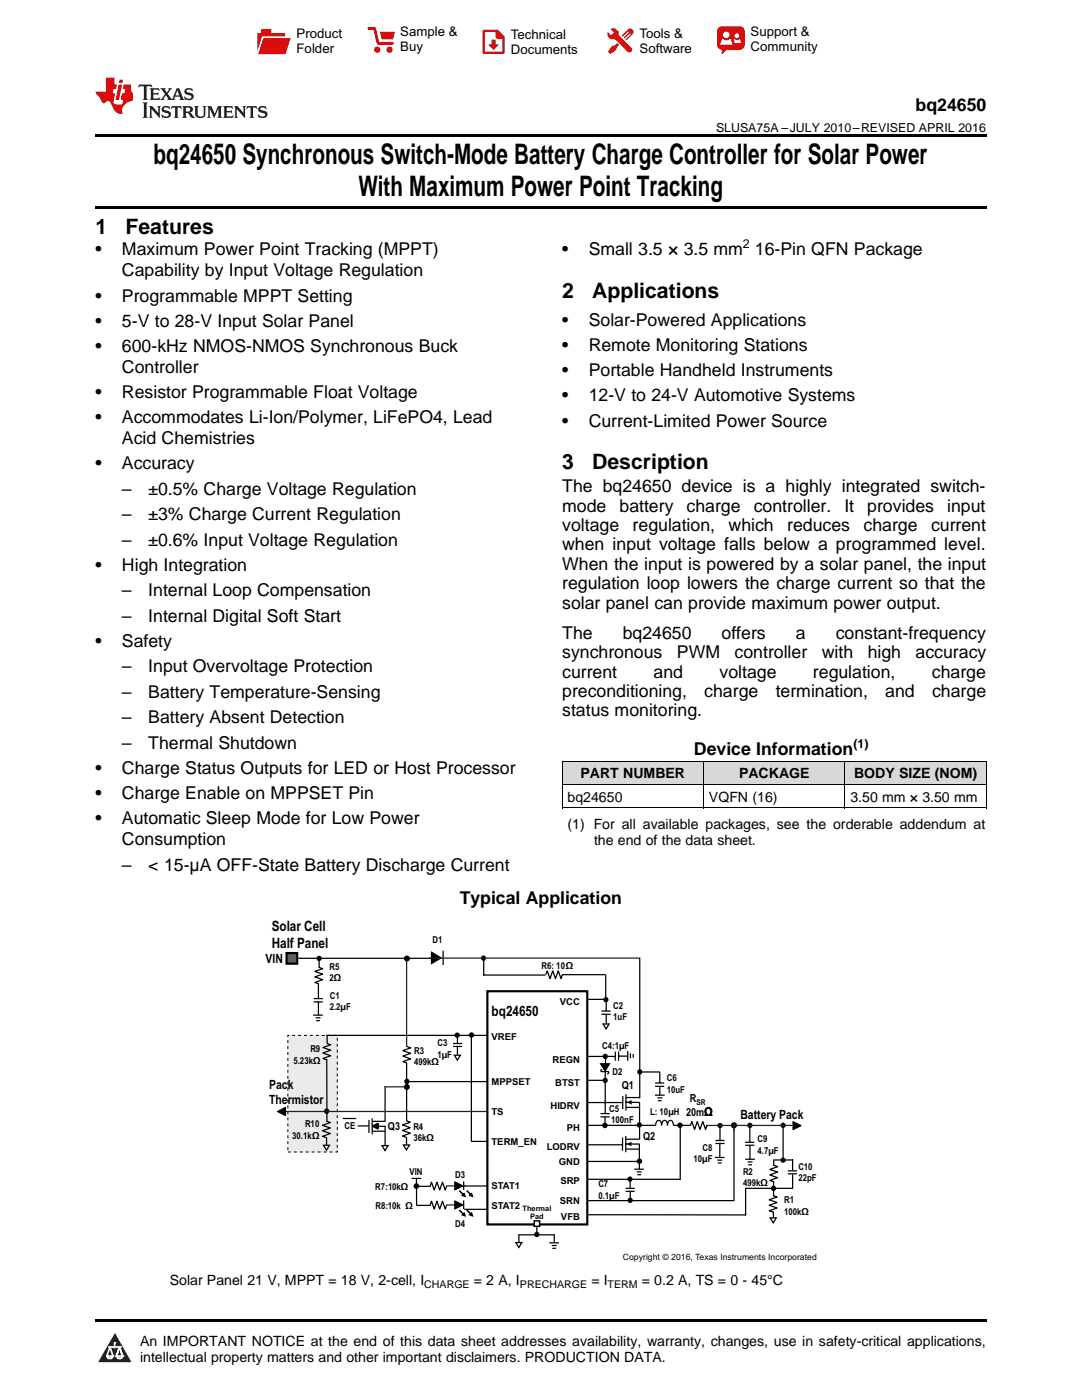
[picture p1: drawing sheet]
<svg xmlns="http://www.w3.org/2000/svg" width="216mm" height="279mm" viewBox="0 0 216 279" stroke-linecap="round" stroke-linejoin="round" font-family="sans-serif">
<defs><g id="words">
<g font-size="5.6">
<text x="30.6" y="32.8">bq24650 Synchronous Switch-Mode Battery Charge Controller for Solar Power</text>
<text x="71.5" y="39.2">With Maximum Power Point Tracking</text>
</g>
<g font-size="4.2">
<text x="19" y="46.7">1</text>
<text x="25" y="46.7">Features</text>
<text x="112.2" y="59.4">2</text>
<text x="118.2" y="59.4">Applications</text>
<text x="112.2" y="93.6">3</text>
<text x="118.2" y="93.6">Description</text>
</g>
<g font-size="3.5">
<text x="182.7" y="22.2">bq24650</text>
<text x="19" y="50.9">•</text>
<text x="24.3" y="50.9">Maximum Power Point Tracking (MPPT)</text>
<text x="112.2" y="50.9">•</text>
<text x="117.5" y="50.9">Small 3.5 × 3.5 mm 16-Pin QFN Package</text>
<text x="24.3" y="55.2">Capability by Input Voltage Regulation</text>
<text x="19" y="60.2">•</text>
<text x="19" y="65.2">•</text>
<text x="24.3" y="60.2">Programmable MPPT Setting</text>
<text x="24.3" y="65.2">5-V to 28-V Input Solar Panel</text>
<text x="112.2" y="65.1">•</text>
<text x="117.5" y="65.1">Solar-Powered Applications</text>
<text x="19" y="70.2">•</text>
<text x="24.3" y="70.2">600-kHz NMOS-NMOS Synchronous Buck</text>
<text x="112.2" y="70.1">•</text>
<text x="117.5" y="70.1">Remote Monitoring Stations</text>
<text x="24.3" y="74.4">Controller</text>
<text x="112.2" y="75.1">•</text>
<text x="117.5" y="75.1">Portable Handheld Instruments</text>
<text x="19" y="79.4">•</text>
<text x="24.3" y="79.4">Resistor Programmable Float Voltage</text>
<text x="112.2" y="80.1">•</text>
<text x="117.5" y="80.1">12-V to 24-V Automotive Systems</text>
<text x="19" y="84.5">•</text>
<text x="24.3" y="84.5">Accommodates Li-Ion/Polymer, LiFePO4, Lead</text>
<text x="24.3" y="88.7">Acid Chemistries</text>
<text x="112.2" y="85.1">•</text>
<text x="117.5" y="85.1">Current-Limited Power Source</text>
<text x="19" y="93.7">•</text>
<text x="24.3" y="93.7">Accuracy</text>
<text x="24.3" y="98.8">–</text>
<text x="29.6" y="98.8">±0.5% Charge Voltage Regulation</text>
<text x="112.2" y="98.2">The bq24650 device is a highly integrated switch-</text>
<text x="24.3" y="103.9">–</text>
<text x="29.6" y="103.9">±3% Charge Current Regulation</text>
<text x="112.2" y="102.1">mode</text>
<text x="112.2" y="106">voltage</text>
<text x="123.6" y="102.1">battery</text>
<text x="126.2" y="106">regulation,</text>
<text x="137" y="102.1">charge</text>
<text x="145.4" y="106">which</text>
<text x="150.4" y="102.1">controller.</text>
<text x="157.1" y="106">reduces</text>
<text x="168.5" y="102.1">It</text>
<text x="172.3" y="106">charge</text>
<text x="173.1" y="102.1">provides</text>
<text x="185.8" y="106">current</text>
<text x="189" y="102.1">input</text>
<text x="19" y="113.9">•</text>
<text x="24.3" y="108.9">–</text>
<text x="24.3" y="113.9">High Integration</text>
<text x="29.6" y="108.9">±0.6% Input Voltage Regulation</text>
<text x="112.2" y="109.9">when input voltage falls below a programmed level.</text>
<text x="112.2" y="113.7">When the input is powered by a solar panel, the input</text>
<text x="24.3" y="119">–</text>
<text x="29.6" y="119">Internal Loop Compensation</text>
<text x="112.2" y="117.6">regulation loop lowers the charge current so that the</text>
<text x="24.3" y="124.1">–</text>
<text x="29.6" y="124.1">Internal Digital Soft Start</text>
<text x="112.2" y="121.5">solar panel can provide maximum power output.</text>
<text x="19" y="129.1">•</text>
<text x="24.3" y="129.1">Safety</text>
<text x="112.2" y="127.5">The</text>
<text x="112.2" y="131.3">synchronous</text>
<text x="124.3" y="127.5">bq24650</text>
<text x="135.1" y="131.3">PWM</text>
<text x="144" y="127.5">offers</text>
<text x="146.6" y="131.3">controller</text>
<text x="158.8" y="127.5">a</text>
<text x="164" y="131.3">with</text>
<text x="166.8" y="127.5">constant-frequency</text>
<text x="173.1" y="131.3">high</text>
<text x="182.7" y="131.3">accuracy</text>
<text x="24.3" y="134.2">–</text>
<text x="29.6" y="134.2">Input Overvoltage Protection</text>
<text x="112.2" y="135.2">current</text>
<text x="130.4" y="135.2">and</text>
<text x="143.6" y="135.2">voltage</text>
<text x="162.2" y="135.2">regulation,</text>
<text x="185.9" y="135.2">charge</text>
<text x="24.3" y="139.3">–</text>
<text x="29.6" y="139.3">Battery Temperature-Sensing</text>
<text x="112.2" y="139.1">preconditioning,</text>
<text x="112.2" y="143">status monitoring.</text>
<text x="140.5" y="139.1">charge</text>
<text x="154.8" y="139.1">termination,</text>
<text x="176.7" y="139.1">and</text>
<text x="186" y="139.1">charge</text>
<text x="24.3" y="144.4">–</text>
<text x="24.3" y="149.4">–</text>
<text x="29.6" y="144.4">Battery Absent Detection</text>
<text x="29.6" y="149.4">Thermal Shutdown</text>
<text x="19" y="154.4">•</text>
<text x="24.3" y="154.4">Charge Status Outputs for LED or Host Processor</text>
<text x="138.5" y="150.7">Device Information</text>
<text x="19" y="159.5">•</text>
<text x="24.3" y="159.5">Charge Enable on MPPSET Pin</text>
<text x="19" y="164.5">•</text>
<text x="24.3" y="164.5">Automatic Sleep Mode for Low Power</text>
<text x="24.3" y="168.7">Consumption</text>
<text x="24.3" y="173.8">–</text>
<text x="29.6" y="173.8">&lt; 15-μA OFF-State Battery Discharge Current</text>
<text x="91.7" y="180.5">Typical Application</text>
</g>
<g font-size="2.9">
<text x="54.2" y="185.8">Solar Cell</text>
<text x="54.2" y="189.2">Half Panel</text>
<text x="98.1" y="202.8">bq24650</text>
</g>
<g font-size="2.8">
<text x="115.8" y="155.4">PART NUMBER</text>
<text x="147.5" y="155.4">PACKAGE</text>
<text x="170.4" y="155.4">BODY SIZE (NOM)</text>
<text x="113.2" y="160">bq24650</text>
<text x="141.5" y="160">VQFN (16)</text>
<text x="169.7" y="160">3.50 mm × 3.50 mm</text>
<text x="113.2" y="165.5">(1) For all available packages, see the orderable addendum at</text>
<text x="118.5" y="168.7">the end of the data sheet.</text>
<text x="33.9" y="256.5">Solar Panel 21 V, MPPT = 18 V, 2-cell, I</text>
<text x="94.5" y="256.5">= 2 A, I</text>
<text x="118" y="256.5">= I</text>
<text x="128.1" y="256.5">= 0.2 A, TS = 0 - 45°C</text>
<text x="27.9" y="268.6">An IMPORTANT NOTICE at the end of this data sheet addresses availability, warranty, changes, use in safety-critical applications,</text>
<text x="27.9" y="271.8">intellectual property matters and other important disclaimers. PRODUCTION DATA.</text>
</g>
<g font-size="2.6">
<text x="59.2" y="7.6">Product</text>
<text x="59.2" y="10.6">Folder</text>
<text x="79.9" y="7.3">Sample &amp;</text>
<text x="79.9" y="10.2">Buy</text>
<text x="101.9" y="7.8">Technical</text>
<text x="101.9" y="10.8">Documents</text>
<text x="127.6" y="7.6">Tools &amp;</text>
<text x="127.6" y="10.6">Software</text>
<text x="149.8" y="7.2">Support &amp;</text>
<text x="149.8" y="10.2">Community</text>
</g>
<g font-size="2.5">
<text x="142.9" y="26.3">SLUSA75A –JULY 2010–REVISED APRIL 2016</text>
<text x="148.2" y="49.5">2</text>
<text x="170.3" y="149.3">(1)</text>
<text x="53" y="192.2">VIN</text>
<text x="53.7" y="217.4">Pack</text>
<text x="53.7" y="220.4">Thermistor</text>
<text x="147.8" y="223.3">Battery Pack</text>
</g>
<g font-size="2.2">
<text x="124.1" y="217.3">Q1</text>
<text x="137.7" y="220">R</text>
<text x="77.4" y="225.6">Q3</text>
<text x="128.3" y="227.4">Q2</text>
<text x="136.9" y="222.6">20mΩ</text>
</g>
<g font-size="2.1">
<text x="84.7" y="257.1">CHARGE</text>
<text x="103.7" y="257.1">PRECHARGE</text>
<text x="121.2" y="257.1">TERM</text>
</g>
<g font-size="1.9">
<text x="86.3" y="188.2">D1</text>
<text x="65.8" y="193.6">R5</text>
<text x="65.8" y="195.9">2Ω</text>
<text x="108.1" y="193.4">R6: 10Ω</text>
<text x="65.8" y="199.3">C1</text>
<text x="65.8" y="201.6">2.2µF</text>
<text x="111.7" y="200.5">VCC</text>
<text x="122.4" y="201.4">C2</text>
<text x="122.4" y="203.7">1uF</text>
<text x="61.9" y="210">R9</text>
<text x="87.3" y="208.8">C3</text>
<text x="98.1" y="207.6">VREF</text>
<text x="120.1" y="209.3">C4:1µF</text>
<text x="58.5" y="212.3">5.23kΩ</text>
<text x="82.6" y="210.3">R3</text>
<text x="82.6" y="212.6">499kΩ</text>
<text x="87.3" y="211.1">1µF</text>
<text x="110.3" y="212.1">REGN</text>
<text x="122.2" y="214.6">D2</text>
<text x="133.1" y="215.8">C6</text>
<text x="98.1" y="216.6">MPPSET</text>
<text x="109.8" y="221.2">HIDRV</text>
<text x="110.8" y="216.7">BTST</text>
<text x="121.5" y="221.9">C5</text>
<text x="133.1" y="218">10uF</text>
<text x="58.3" y="227.2">30.1kΩ</text>
<text x="60.9" y="224.9">R10</text>
<text x="68.8" y="225.4">CE</text>
<text x="82.5" y="225.5">R4</text>
<text x="82.5" y="227.8">36kΩ</text>
<text x="98.1" y="222.5">TS</text>
<text x="113.1" y="225.8">PH</text>
<text x="122" y="224.1">100nF</text>
<text x="129.7" y="222.6">L: 10µH</text>
<text x="151.2" y="228">C9</text>
<text x="98.1" y="228.4">TERM_EN</text>
<text x="109.1" y="229.6">LODRV</text>
<text x="111.5" y="232.5">GND</text>
<text x="138.4" y="232">10µF</text>
<text x="140.2" y="229.7">C8</text>
<text x="151.2" y="230.3">4.7µF</text>
<text x="159.3" y="233.5">C10</text>
<text x="74.9" y="237.5">R7:10kΩ</text>
<text x="81.7" y="234.6">VIN</text>
<text x="90.8" y="235">D3</text>
<text x="98.1" y="237.3">STAT1</text>
<text x="111.8" y="236.3">SRP</text>
<text x="119.4" y="236.9">C7</text>
<text x="119.4" y="239.2">0.1µF</text>
<text x="148.3" y="234.4">R2</text>
<text x="148.3" y="236.7">499kΩ</text>
<text x="159.3" y="235.8">22pF</text>
<text x="74.9" y="241.2">R8:10k Ω</text>
<text x="90.8" y="244.9">D4</text>
<text x="98.1" y="241.2">STAT2</text>
<text x="111.7" y="240.3">SRN</text>
<text x="111.9" y="243.5">VFB</text>
<text x="156.5" y="240.1">R1</text>
<text x="156.5" y="242.4">100kΩ</text>
</g>
<text font-size="1.7" x="124.3" y="251.6">Copyright © 2016, Texas Instruments Incorporated</text>
<text font-size="1.6" x="139" y="220.6">SR</text>
<g font-size="1.5">
<text x="104.3" y="241.6">Thermal</text>
<text x="105.8" y="243.3">Pad</text>
</g>
</g></defs>
<g fill="#d8d8d8">
<path d="M112.2 152h28.2v4.6h-28.2z"/>
<path d="M140.4 152h28.2v4.6h-28.2z"/>
<path d="M168.6 152h28.2v4.6h-28.2z"/>
</g>
<path d="M22.9 266l3.3 5.9h-6.6z" fill="#231f20"/>
<path d="M21.3 270.6h1.2l-.3 .5h-.3a.53 .53 0 0 1-.6-.5z" fill-rule="evenodd" fill="#fff"/>
<path d="M21.3 270.6h1.2l-.3 .5h-.3a.53 .53 0 0 1-.6-.5z" fill="none" stroke="#231f20" stroke-width=".33"/>
<path d="M21.3 270.6l1.2 .1-.3 .4h-.5z" fill="none" stroke="#fff" stroke-width=".33"/>
<path d="M22.9 268.9h.1" fill="none" stroke="#fff" stroke-width=".33"/>
<path d="M22.9 268v.9z" fill="#fff"/>
<path d="M22.9 268v.9z" fill="none" stroke="#fff" stroke-width=".33"/>
<circle cx="22.9" cy="268" r=".16" fill="#fff"/>
<path d="M21.8 268.8h.1" fill="none" stroke="#fff" stroke-width=".33"/>
<path d="M21.8 268.8h2.2z" fill="#fff"/>
<path d="M21.8 268.8h2.2z" fill="none" stroke="#fff" stroke-width=".33"/>
<circle cx="24" cy="268.8" r=".16" fill="#fff"/>
<path d="M23.2 270.6h.1" fill="none" stroke="#fff" stroke-width=".33"/>
<path d="M23.8 268.8l-.6 1.8z" fill="#fff"/>
<path d="M23.8 268.8l-.6 1.8z" fill="none" stroke="#fff" stroke-width=".33"/>
<path d="M23.8 268.8l.7 1.8z" fill="#fff"/>
<path d="M23.8 268.8l.7 1.8z" fill="none" stroke="#fff" stroke-width=".33"/>
<path d="M24.4 270.6h.1" fill="none" stroke="#fff" stroke-width=".33"/>
<circle cx="21.3" cy="270.6" r=".16" fill="#fff"/>
<path d="M22 268.8l-.7 1.8z" fill="#fff"/>
<path d="M22 268.8l-.7 1.8z" fill="none" stroke="#fff" stroke-width=".33"/>
<path d="M22 268.8l.5 1.8z" fill="#fff"/>
<path d="M22 268.8l.5 1.8z" fill="none" stroke="#fff" stroke-width=".33"/>
<circle cx="22.5" cy="270.6" r=".16" fill="#fff"/>
<path d="M23.3 270.6h1.2a.63 .63 0 0 1-.6 .5 .63 .63 0 0 1-.6-.5z" fill-rule="evenodd" fill="#fff"/>
<path d="M23.3 270.6h1.2a.63 .63 0 0 1-.6 .5 .63 .63 0 0 1-.6-.5z" fill="none" stroke="#231f20" stroke-width=".33"/>
<path d="M23.3 270.6h1.2l-.4 .5h-.5z" fill="none" stroke="#fff" stroke-width=".33"/>
<path d="M23.2 270.6h.1" fill="none" stroke="#fff" stroke-width=".33"/>
<circle cx="24.5" cy="270.6" r=".16" fill="#fff"/>
<path d="M19 263.2h177.8v.5h-177.8z" fill="#000"/>
<path d="M57.4 206.6h9.9v23.3h-9.9z" fill="#ebebeb"/>
<path d="M57.4 206.6h9.9v23.3h-9.9z" fill="none" stroke="#000" stroke-width=".2" stroke-dasharray=".6 .6" stroke-linecap="butt"/>
<path d="M119.8 222.2l1.9 .1M119.8 222.9h1.9M130.8 224.6v-.3a.58 .58 0 0 1 .6-.7 .58 .58 0 0 1 .6 .7v.3v-.3a.58 .58 0 0 1 .6-.7 .58 .58 0 0 1 .6 .7v.3v-.3a.59 .59 0 0 1 .6-.7 .59 .59 0 0 1 .6 .7v.3" fill="none" stroke="#000" stroke-width=".25"/>
<path d="M97.3 197.8h19.9v46.6h-19.9z" fill="#fff"/>
<g fill="none" stroke="#000" stroke-width=".43">
<path d="M97.3 197.8h19.9v46.6h-19.9zM120 212.4h1.5l-.8 1.2z"/>
<circle cx="120.8" cy="215.6" r=".31"/>
<circle cx="120.8" cy="210.8" r=".31"/>
<circle cx="127.7" cy="213.9" r=".31"/>
<circle cx="120.7" cy="224.6" r=".34"/>
<circle cx="125.7" cy="235.3" r=".31"/>
<circle cx="125.7" cy="239.5" r=".31"/>
<circle cx="127.6" cy="224.5" r=".31"/>
<circle cx="127.6" cy="231.7" r=".33"/>
<circle cx="135.7" cy="224.6" r=".33"/>
<circle cx="143.7" cy="224.6" r=".31"/>
<circle cx="146.4" cy="224.6" r=".3"/>
<circle cx="149.6" cy="224.6" r=".31"/>
</g>
<g fill="none" stroke="#000" stroke-width=".25">
<path d="M59.3 191.2h27.2M120.9 194.5v4.9M127.7 191.1v28.1M65.1 206.6h32.2M90.7 210.6h1.2l-.6 1zM117.2 215.6h3.8M117.2 210.8h5.5M119.9 213.5h.3M119.9 213.5v.4M120 213.9h1.5M120.8 213.5v8.8M120.8 210.7v1.8"/>
<path d="M121.1 214.3h.3M121.4 213.8v.5M122.8 209.9v1.8M123.4 210.8h1.9M123.4 209.9v1.8M124.3 218.7v2.6M124.9 220h2.8M124.9 218.4v3.2M124.9 219h2.7M127.9 213.9h3.8M130.7 216.1l1.8 .1M130.7 216.8h1.8"/>
<path d="M131.7 214v2.1M131.7 216.8v1.9M117.2 228.5h7M117.2 235.4h18.6M117.2 220h7.1M117.2 224.6h13.6M117.2 231.8h10.6M117.3 239.6h29.2M120.7 222.9v1.7M124.2 227v2.7M124.8 228.3h2.8M124.9 226.7v3.2"/>
<path d="M124.9 229.3h2.6M124.9 227.4h2.6M124.9 221h2.7M125.7 235.7v1.4M125.8 237.8v1.4M127.6 228.3v5M127.6 220.1v7.3M134.4 224.6h3.4M135.7 224.7v10.7M137.8 224.6l.2-.8 .6 1.6 .5-1.6 .6 1.6 .5-1.6 .6 1.6 .3-.8M141.1 224.5v.3zM143.6 228.3v2.6"/>
<path d="M143.7 224.7v3M146.5 224.6v15M149.6 224.7v3.3M149.6 228.6v2.9M156.3 224.9v6.5M158.2 223.9l1.6 .7-1.6 .8zM117.2 242.4l31.5 .1"/>
<circle cx="81.2" cy="191.3" r=".48"/>
</g>
<g fill="#000">
<path d="M120 212.4h1.5l-.8 1.2zM125.1 228.3l.9-.5v1zM125.1 220l.9-.5v1z"/>
<circle cx="120.8" cy="215.6" r=".31"/>
<circle cx="120.8" cy="210.8" r=".31"/>
<circle cx="127.7" cy="213.9" r=".31"/>
<circle cx="120.7" cy="224.6" r=".34"/>
<circle cx="125.7" cy="235.3" r=".31"/>
<circle cx="125.7" cy="239.5" r=".31"/>
<circle cx="127.6" cy="224.5" r=".31"/>
<circle cx="127.6" cy="231.7" r=".33"/>
<circle cx="135.7" cy="224.6" r=".33"/>
<circle cx="143.7" cy="224.6" r=".31"/>
<circle cx="146.4" cy="224.6" r=".3"/>
<circle cx="149.6" cy="224.6" r=".31"/>
</g>
<g fill="#000">
<path d="M141.1 224.5v.3zM158.2 223.9l1.6 .7-1.6 .8z"/>
<circle cx="81.2" cy="191.3" r=".48"/>
</g>
<path d="M140.8 221.2a.76 .76 0 0 1 1.2 .1 .76 .76 0 0 1-.3 1.1h.4v.2h-.6v-.2a.6 .6 0 0 0 .4-.8 .6 .6 0 0 0-.9-.2l-.1 .2a.72 .72 0 0 0 .4 .8v.2h-.7v-.2h.4l-.3-.6z" fill="none" stroke="#000" stroke-width=".2"/>
<path d="M57.2 190.2h2.1v2.1h-2.1z" fill="#5c5c5c"/>
<g fill="none" stroke="#000" stroke-width=".43">
<path d="M57.2 190.2h2.1v2.1h-2.1zM86.2 190.2l1.6 1-1.6 .9z"/>
<circle cx="63.7" cy="191.3" r=".31"/>
<circle cx="96.5" cy="191.2" r=".31"/>
<circle cx="120.9" cy="199.5" r=".31"/>
<circle cx="81.2" cy="215.8" r=".33"/>
<circle cx="91.2" cy="206.6" r=".32"/>
<circle cx="65.2" cy="221.7" r=".33"/>
<circle cx="83.1" cy="236.7" r=".35"/>
<circle cx="154.4" cy="237.2" r=".31"/>
<circle cx="156.3" cy="231.5" r=".31"/>
<circle cx="156.3" cy="224.6" r=".31"/>
</g>
<g fill="#000">
<path d="M86.2 190.2l1.6 1-1.6 .9z"/>
<circle cx="63.7" cy="191.3" r=".31"/>
<circle cx="96.5" cy="191.2" r=".31"/>
<circle cx="120.9" cy="199.5" r=".31"/>
<circle cx="81.2" cy="215.8" r=".33"/>
<circle cx="91.2" cy="206.6" r=".32"/>
<circle cx="65.2" cy="221.7" r=".33"/>
<circle cx="83.1" cy="236.7" r=".35"/>
<circle cx="154.4" cy="237.2" r=".31"/>
<circle cx="156.3" cy="231.5" r=".31"/>
<circle cx="156.3" cy="224.6" r=".31"/>
</g>
<g fill="none" stroke="#000" stroke-width=".25">
<path d="M62.6 199.3h1.8M62.6 199.9l1.8 .1M63.5 196.2v3.1M63.5 199.9v2.7M63.6 193.1l.8 .2-1.6 .6 1.6 .5-1.6 .6 1.6 .5-1.6 .6 .8 .2M63.7 191.4v1.7M88.4 189.7v2.9M96.4 194.6h12.5M96.5 191.3v3.3M108.9 194.5l.3-.8 .6 1.6 .5-1.6 .5 1.6 .6-1.6 .5 1.6 .3-.8h8.6M117.2 199.4h3.8M121 199.6v2.1"/>
<path d="M65.2 211.3v12.6M65.2 208.2l.8 .3-1.6 .6 1.6 .5-1.6 .5 1.6 .6-1.6 .5 .8 .3M65.3 206.5v1.7M81.1 212.1v11.6M81.2 208.8l.7 .3-1.5 .6 1.5 .5-1.5 .6 1.5 .5-1.5 .6 .8 .2M81.3 215.9h16M90.4 208.3h1.8M90.4 208.8h1.8M91.3 206.6v1.6M91.3 209v1.5M120 201.8h1.9M120 202.4h1.9"/>
<path d="M120.3 204.4h1.2l-.6 .9zM121 202.4v1.9M64.5 228.6h1.3l-.6 1zM65.1 223.8l.8 .2-1.6 .6 1.6 .5-1.6 .6 1.6 .5-1.6 .6 .8 .2 .1 1.5M74.3 225.8h2.6M74.3 223.8h2.6M80.5 228.5h1.2l-.6 1zM81.1 223.7l.8 .3-1.6 .5 1.6 .6-1.6 .5 1.6 .6-1.6 .5 .8 .3M81.1 226.9v1.6M82.1 235.2h1.9M83.1 236.8h2.8M83.1 235.2v5.4h2.8"/>
<path d="M85.8 236.7l.3-.8 .5 1.6 .6-1.6 .5 1.6 .6-1.6 .5 1.6 .3-.8M92.5 235.8v1.7M92.5 239.6v1.7M92.6 236.7h4.5M94 227.8h3.1M124.8 237.2h1.8M124.8 237.7h1.8M142.8 227.6h1.8M142.8 228.2h1.8M148.7 237.2h9.5M148.7 228h1.8M148.7 228.6h1.8"/>
<path d="M148.8 237.3v5.3M154.3 238.6l.8 .3-1.6 .5 1.6 .6-1.6 .5 1.6 .6-1.6 .5 .8 .3M154.3 231.5h3.9M154.4 235.8v2.9M154.4 232.6l.8 .2-1.6 .6 1.6 .5-1.6 .6 1.6 .5-1.6 .6 .8 .2M154.4 231.5v1.2M157.2 233.7h1.8M157.2 234.3h1.8M158.2 231.3v2.3M158.2 234.4v2.9M85.8 240.5l.3-.8 .5 1.6 .6-1.6 .5 1.6 .6-1.6 .5 1.6 .3-.8M92.6 241.4h4.5"/>
<path d="M153.7 243.1h1.2l-.6 .9zM154.3 241.8v1.1"/>
<circle cx="146.5" cy="224.6" r=".47"/>
</g>
<g fill="#000">
<path d="M91.5 237.7l.3-.2 .8 .8-.3 .2zM92.7 238l.3 1-1-.4z"/>
<path d="M93.2 237.5l.8 .8-.2 .2-.8-.8zM94.2 238l.3 1-1-.4z"/>
<path d="M91.8 241.4l.8 .8-.3 .2-.8-.8zM92 242.5l.7-.6 .3 1z"/>
<path d="M93.2 241.4l.8 .8-.2 .2-.8-.8zM93.5 242.5l.7-.6 .3 1z"/>
<circle cx="146.5" cy="224.6" r=".47"/>
</g>
<path d="M74.5 224.8l.9-.5v.9z" fill="#808080"/>
<g fill="none" stroke="#000" stroke-width=".43">
<path d="M74.5 224.8l.9-.5v.9z"/>
<circle cx="94.1" cy="206.6" r=".32"/>
</g>
<g fill="none" stroke="#000" stroke-width=".25">
<path d="M62.5 202.6h1.9M63 203.1h1M63.8 203.7h-.7M76.8 216.8v.3zM76.8 217.1v6.7M94.1 206.6v21.2M125.3 209.8v1.9M125.8 210.2v1M126.3 210.4l.1 .7M130.7 218.6h1.9M131.2 219.1h1M132 219.7h-.7"/>
<path d="M55.4 221.8l1.6-.8v1.6zM68.4 223.2h2.7M71.4 224.7h2.2M73.6 223.5v2.6M74.2 224.8h2.8M74.3 223.2v3.2M76.2 228.6h1.2l-.6 1zM76.8 224.7v3.9M90.8 235.9l1.5 .8-1.5 .8zM90.8 239.7l1.5 .8-1.5 .8zM126.6 233.3h1.9M127.1 233.9h.9"/>
<path d="M127.9 234.4h-.7M142.6 231h2M143.1 231.5h1M144 232.1h-.8M148.7 231.4h1.9M149.2 231.9h1M150 232.4l-.7 .1"/>
<circle cx="81.2" cy="216.9" r=".48"/>
</g>
<g fill="#000">
<path d="M76.8 216.8v.3zM55.4 221.8l1.6-.8v1.6zM90.8 235.9l1.5 .8-1.5 .8zM90.8 239.7l1.5 .8-1.5 .8z"/>
<circle cx="81.2" cy="216.9" r=".48"/>
</g>
<circle cx="94.1" cy="206.6" r=".32" fill="#000"/>
<path d="M81.1 191.6v17.2M85.6 191.2h42M77 216.9h4M56.9 221.8h40.4M89.1 236.7h3.7M141.2 224.6h16.8M146.5 224.1v1.5M89.1 240.5h3.4" fill="none" stroke="#231f20" stroke-width=".25"/>
<path d="M106.6 243.7h1.1v1h-1.1z" fill-rule="evenodd" fill="#fff"/>
<path d="M106.6 243.7h1.1v1h-1.1z" fill="none" stroke="#000" stroke-width=".3"/>
<path d="M102.9 248h1.2l-.6 1zM107.1 244.8v1.6M109.6 248h1.9M110.1 248.6h1M110.6 246.3v1.6M111 249.1h-.8" fill="none" stroke="#000" stroke-width=".25"/>
<path d="M103.4 246.4h7.3M103.5 246.4v1.5" fill="none" stroke="#000" stroke-width=".24"/>
<circle cx="107.1" cy="246.4" r=".31" fill="none" stroke="#000" stroke-width=".43"/>
<path d="M112.2 156.6h84.6M112.2 151.9h84.6M112.2 152v9.3M140.4 152v9.3M168.6 152v9.3M196.8 152v9.3M112.2 161.2h84.6" fill="none" stroke="#000" stroke-width=".2"/>
<path d="M19 26.8h177.8v.6h-177.8zM19 41.2h177.8v.5h-177.8z" fill="#000"/>
<path d="M27.7 16.9l-.1 .6 .6-.3h.5v.2v2.2l-.2 .4h1l-.2-.4v-2.2v-.2h.5l.6 .3-.2-.6zM29.9 17.6l.2 .4v1.6l-.2 .4h1.9l.1-.6a1.09 1.09 0 0 1-1.3 .1v-.6h.6l.4 .2v-.7l-.2 .2h-.8v-.6l.2-.1a1.01 1.01 0 0 1 1 .3l-.1-.6zM32 17.6l.9 1.2-1 1.2h.9l-.2-.3 .5-.7 .5 .7-.3 .3h1.7l-.2-.3 .1-.4h1l.1 .4-.2 .3h1l-.3-.4-.7-2h-.5l-1 2.2-.8-1.1 .9-1.1h-.9l.2 .2-.4 .7-.4-.7 .2-.2zM35.4 18l.4 1h-.8zM37 17.7a.66 .66 0 0 0-.2 .8 .66 .66 0 0 0 .6 .4l.7 .2 .1 .2a.8 .8 0 0 1-.7 .4 .8 .8 0 0 1-.7-.5l.1 .8 .2-.2a.94 .94 0 0 0 1.1 .1 .94 .94 0 0 0 .4-.9 1.48 1.48 0 0 0-1.3-.6v-.4a1.1 1.1 0 0 1 1.2 .2l-.2-.6-.2 .1-.5-.1zM28.5 20.4l.2 .4v2.3l-.2 .4h1l-.2-.4v-2.3l.2-.4zM29.7 21.2l.2 .4v1.5l-.2 .4h.8l-.3-.4 .1-1.3 1.6 1.8v-2l.2-.4h-.7l.2 .2v1.1l-1.2-1.3zM32.5 21.3a.66 .66 0 0 0-.2 .8 .66 .66 0 0 0 .6 .4l.6 .2 .2 .2a.8 .8 0 0 1-.8 .4 .8 .8 0 0 1-.7-.5l.2 .7 .2-.1a.94 .94 0 0 0 1 .1 .94 .94 0 0 0 .5-1 1.47 1.47 0 0 0-1.3-.6l-.1-.3a1.1 1.1 0 0 1 1.3 .2l-.2-.6-.2 .1-.5-.2zM34.3 21.2l-.2 .6a.64 .64 0 0 1 .8-.3v1.6l-.2 .4h1l-.3-.4 .1-1.6a.66 .66 0 0 1 .8 .3l-.2-.6zM36.3 21.2l.3 .4v1.5l-.3 .4h1l-.2-.2v-.7h.5l.1 .1a.8 .8 0 0 0 1.2 .7l-1-1a.62 .62 0 0 0 .6-.5 .62 .62 0 0 0-.6-.7zM37.1 21.5h.1a.48 .48 0 0 1 .6 0 .48 .48 0 0 1 .1 .6l-.2 .1-.6 .1zM38.7 21.2l.2 .2a2.29 2.29 0 0 0 .4 2 1.05 1.05 0 0 0 1.7-.7v-1.3l.2-.2h-.8l.2 .4v1.1a.61 .61 0 0 1-.6 .6 .61 .61 0 0 1-.6-.6v-1.1l.3-.4zM41.3 21.2l.3 .4v1.5l-.3 .4h.8l-.2-.4v-1.4l.8 1.9 .9-1.9v1.4l-.2 .4h.9l-.2-.4v-1.5l.2-.4h-.8l-.7 1.5-.6-1.5zM44.5 21.2l.2 .4v1.5l-.2 .4h1.9l.2-.6a1.1 1.1 0 0 1-1.4 .2v-.7h.6l.4 .2v-.6l-.2 .1-.8 .1v-.6l.2-.1a1.02 1.02 0 0 1 1.1 .2l-.2-.5zM46.7 21.2l.2 .4v1.5l-.2 .4h.8l-.3-.4 .1-1.3 1.6 1.8v-2l.2-.4h-.7l.2 .2v1.1l-1.2-1.3zM49.3 21.2l-.1 .6a.64 .64 0 0 1 .8-.3v1.6l-.3 .4h1l-.2-.4v-1.6a.66 .66 0 0 1 .8 .3l-.1-.6zM51.7 21.3a.66 .66 0 0 0-.2 .7 .66 .66 0 0 0 .7 .5l.6 .2 .1 .2a.8 .8 0 0 1-.7 .4 .8 .8 0 0 1-.7-.5l.1 .7 .2-.1a.94 .94 0 0 0 1.1 .1 .94 .94 0 0 0 .4-1 1.48 1.48 0 0 0-1.2-.6l-.1-.3a1.1 1.1 0 0 1 1.2 .2l-.2-.6-.1 .1-.6-.2z" fill="#231f20"/>
<path d="M21.1 15.5v2.8h-2v.4l.9 .9a.96 .96 0 0 0 1 1 .59 .59 0 0 1 .5-.4 .59 .59 0 0 1 .5 .3l.4 .8a1.61 1.61 0 0 0 2.1 1.3 1.63 1.63 0 0 1 1.1-2.2l.9-.3v-1.5a1.6 1.6 0 0 1-.4-1.7h-1.4l-.2 .9h.5l-.2 .8h-.5l-.2 1v.3h.5l-.2 .9h-.7a.74 .74 0 0 1-1-.6l.3-1.6h-.5l.2-.8h.5l.1-.9h-.4v-1.4zM23.7 16.9l-.7 3h.8l.6-3zM23.8 15.9l-.1 .7h.7l.2-.7z" fill="#ee1d23"/>
<g fill="#d60000">
<path d="M52.1 5.8h2v.8h2.8v4.2h-5.5v-4.2h.7z" fill-rule="evenodd"/>
<path d="M52.4 7.5h5.6l-1 3.3h-5.6z" fill-rule="evenodd"/>
</g>
<path d="M52.4 7.4h5.7l-.1 .1h-5.5l-1.1 3.3z" fill-rule="evenodd" fill="#fff"/>
<path d="M52.4 7.4h5.7l-.1 .1h-5.5l-1.1 3.3z" fill="none" stroke="#fff" stroke-width=".2"/>
<path d="M73.6 5.7h1.1l.7 2.9h2.9" fill="none" stroke="#d60000" stroke-width=".55"/>
<g fill="#d60000">
<path d="M75.8 6.3h3l-.4 1.6h-2.2z" fill-rule="evenodd"/>
<circle cx="75.3" cy="9.9" r=".62"/>
<circle cx="77.7" cy="9.9" r=".62"/>
</g>
<path d="M96.5 6.2h2.7l1.3 1.2v3.1h-4z" fill="none" stroke="#d60000" stroke-width=".44"/>
<g fill="#d60000">
<path d="M98.1 7.9h.8v1h.5l-.9 1.1-1-1v-.1h.6z" fill-rule="evenodd"/>
<path d="M98.9 6.2h.3l1.3 1.2v.4h-1.3l-.3-.4z" fill-rule="evenodd"/>
<path d="M121.9 5.7h.8l.7 .6 .1 .7 2.5 2.5-.8 .8-2.3-2.3-1.1-.2-.6-.6v-.8l.7 .6 .5-.4v-.2l-.5-.5z" fill-rule="evenodd"/>
<path d="M122.2 9.1h.4l.5-.5 .4 .4-.5 .5v.4l-1.2 .9-.5-.5z" fill-rule="evenodd"/>
<path d="M125.3 5.9a.67 .67 0 0 1 .9 0 .67 .67 0 0 1 0 .9z" fill-rule="evenodd"/>
<path d="M125.3 5.9l.9 .9-1.2 1.2h-.2v-.2l1-.9v-.2h-.2l-.9 1h-.2v-.2l.9-1 .1-.2h-.3l-.9 1h-.2v-.2z" fill-rule="evenodd"/>
<circle cx="125.6" cy="9.9" r=".54"/>
</g>
<path d="M123.3 6.3v.7" fill="none" stroke="#d60000" stroke-width=".2"/>
<g fill="#d60000">
<path d="M143.4 5.5l.6-.2h3.6a.95 .95 0 0 1 1 .9v2.8a.95 .95 0 0 1-1 .9h-3.6a.95 .95 0 0 1-.9-.9v-2.8z" fill-rule="evenodd"/>
<path d="M144 9.9h.9l-.7 .9h-.2z" fill-rule="evenodd"/>
</g>
<g fill="#fff">
<path d="M146.6 8.6h1.3z"/>
<path d="M144.1 7.8h.3l.1 .2h.8l.2-.2h.3l.4 1.1h-2.5z" fill-rule="evenodd"/>
<path d="M146.4 7.8h.3l.1 .2h.5l.2-.2h.2l.2 .8h-1.3z" fill-rule="evenodd"/>
<circle cx="144.9" cy="6.9" r=".65"/>
<circle cx="147" cy="7.1" r=".48"/>
</g>
<use href="#words"/>
</svg>
